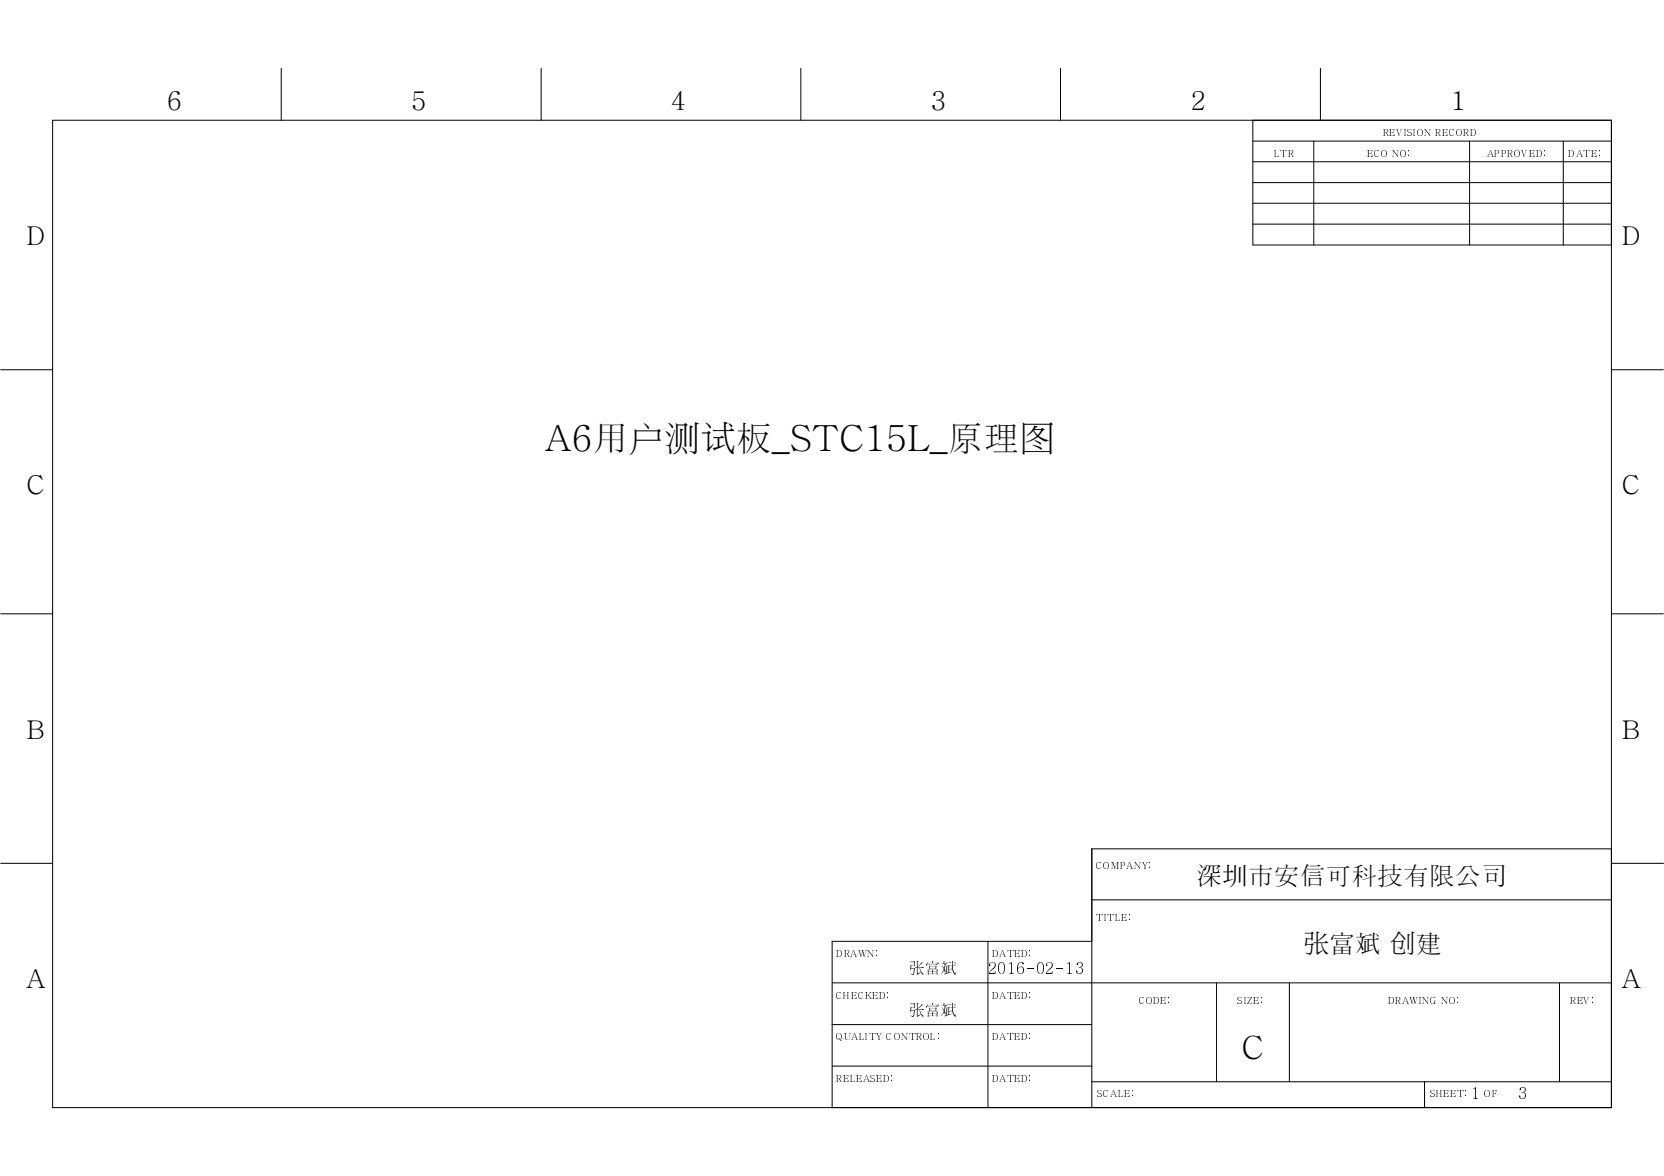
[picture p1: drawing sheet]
<svg xmlns="http://www.w3.org/2000/svg" width="297mm" height="210mm" viewBox="0 0 297 210" stroke-linecap="round" stroke-linejoin="round" font-family="sans-serif">
<defs><g id="words">
<text font-size="6.4" x="97.3" y="80.4">A6用户户户板_STC15L_原理图</text>
<text font-size="5.7" x="221.6" y="189">C</text>
<g font-size="4.6">
<text x="29.8" y="19.6">6</text>
<text x="73.4" y="19.6">5</text>
<text x="119.8" y="19.6">4</text>
<text x="166.2" y="19.6">3</text>
<text x="212.5" y="19.6">2</text>
<text x="258.9" y="19.6">1</text>
<text x="4.7" y="43.7">D</text>
<text x="289.5" y="43.7">D</text>
<text x="4.7" y="88.2">C</text>
<text x="289.5" y="88.2">C</text>
<text x="4.7" y="131.9">B</text>
<text x="289.5" y="131.9">B</text>
<text x="213.6" y="157.9">深圳市安信可科技有限公司</text>
<text x="232.7" y="169.7">张富斌 创建</text>
<text x="4.7" y="176.4">A</text>
<text x="289.5" y="176.4">A</text>
</g>
<g font-size="2.8">
<text x="162.3" y="173.7">张富斌</text>
<text x="176.4" y="173.9">2016-02-13</text>
<text x="162.3" y="181.1">张富斌</text>
<text x="262.6" y="196.2">1</text>
<text x="271" y="196.2">3</text>
</g>
<g font-size="1.8">
<text x="227.4" y="28">LTR</text>
<text x="244" y="28">ECO NO:</text>
<text x="246.8" y="24.3">REVISION RECORD</text>
<text x="265.4" y="28">APPROVED:</text>
<text x="280" y="28">DATE:</text>
<text x="195.7" y="155.1">COMPANY:</text>
<text x="195.7" y="164.3">TITLE:</text>
<text x="149.3" y="170.8">DRAWN:</text>
<text x="177.1" y="170.8">DATED:</text>
<text x="149.3" y="178.2">CHECKED:</text>
<text x="177.1" y="178.2">DATED:</text>
<text x="203.2" y="179.2">CODE:</text>
<text x="220.9" y="179.2">SIZE:</text>
<text x="247.8" y="179.2">DRAWING NO:</text>
<text x="280.2" y="179.2">REV:</text>
<text x="149.3" y="185.7">QUALITY CONTROL:</text>
<text x="177.1" y="185.7">DATED:</text>
<text x="149.3" y="193.1">RELEASED:</text>
<text x="177.1" y="193.1">DATED:</text>
<text x="195.8" y="195.8">SCALE:</text>
<text x="255.2" y="195.8">SHEET:</text>
<text x="265" y="195.8">OF</text>
</g>
</g></defs>
<g fill="none" stroke="#000" stroke-width=".18">
<path d="M50.2 12.2v9.3M96.6 12.2v9.3M143 12.2v9.3M189.3 12.2v9.3M235.7 12.2v9.3M9.4 21.5h278.3v176.2h-278.3zM223.6 25.2h64.1M223.6 28.9h64.1M223.6 36.3h64.1M223.6 21.5v22.2h64.1M223.6 32.6h64.1M234.5 25.2v18.5"/>
<path d="M262.3 25.2v18.5M279.1 25.2v18.5M223.6 40h64.1M.1 66h9.3M287.7 66h9.2M.1 109.6h9.3M287.7 109.6h9.2M.1 154.1h9.3M287.7 151.5h-92.8v46.2M287.7 154.1h9.3M148.5 175.4h139.2M176.4 168v29.7"/>
<path d="M194.9 160.6h92.8M194.9 168h-46.4v29.7M217.2 175.4v17.7M230.2 175.4v17.7M278.4 175.4v17.7M148.5 182.9h46.4M148.5 190.3h46.4M194.9 193.1h92.8M254.3 193.1v4.6"/>
</g>
<use href="#words"/>
</svg>
